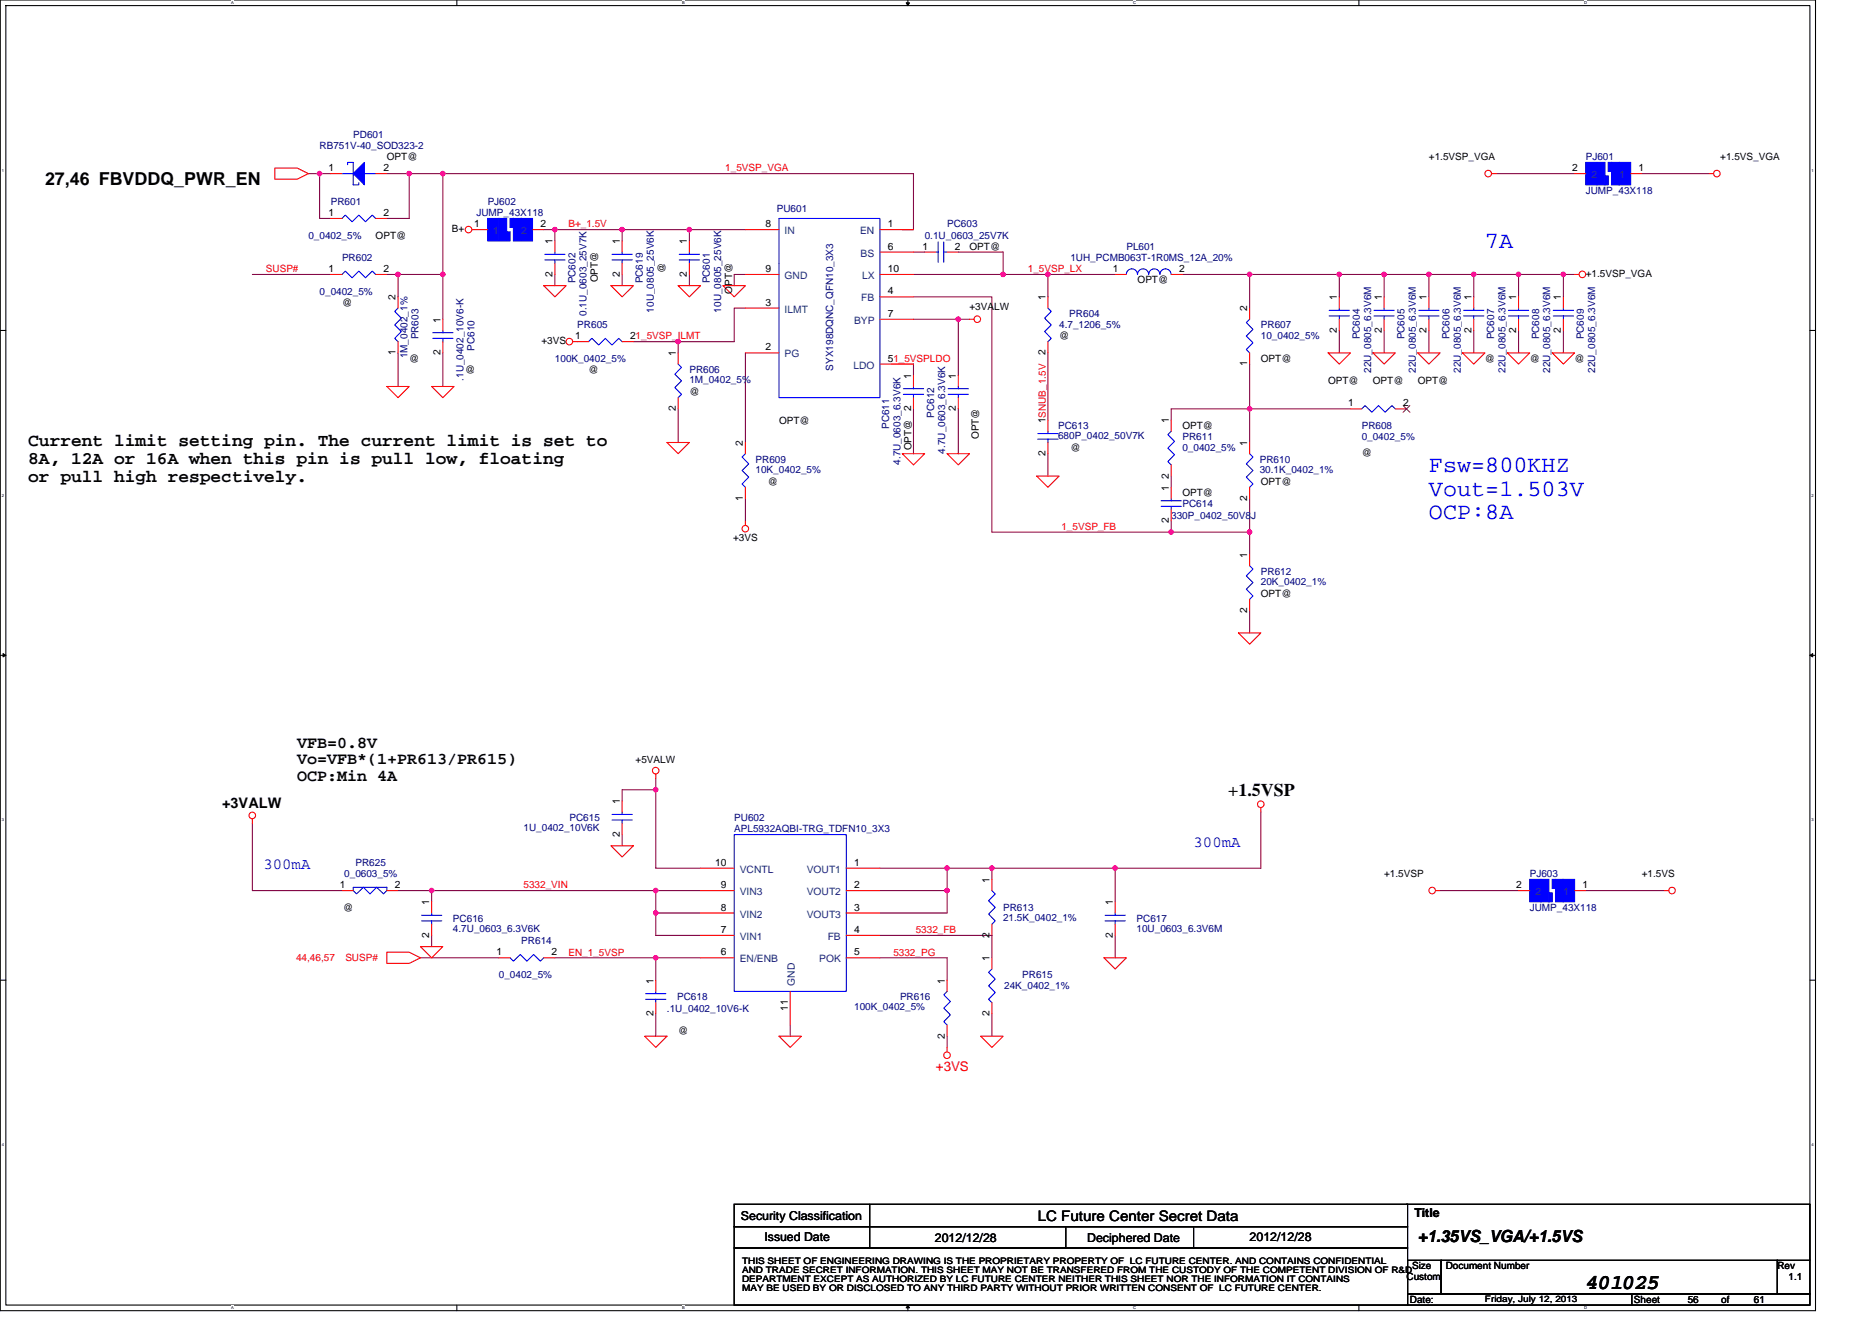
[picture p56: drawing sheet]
<svg xmlns="http://www.w3.org/2000/svg" width="297mm" height="210mm" viewBox="0 0 297 210" stroke-linecap="round" stroke-linejoin="round" font-family="sans-serif">
<defs><g id="words">
<g font-size="3.7" fill="#00f">
<text x="235.6" y="39.4">7A</text>
<text x="226.7" y="75">Fsw=800KHZ</text>
<text x="226.7" y="78.7">Vout=1.503V</text>
<text x="226.7" y="82.4">OCP:8A</text>
</g>
<text font-size="3.4" x="251.6" y="204.6">401025</text>
<g font-size="2.8">
<text x="7.1" y="29.3">27,46 FBVDDQ_PWR_EN</text>
<text x="4.5" y="70.8">Current limit setting pin. The current limit is set to</text>
<text x="4.5" y="73.6">8A, 12A or 16A when this pin is pull low, floating</text>
<text x="4.5" y="76.5">or pull high respectively.</text>
<text x="194.9" y="126.3">+1.5VSP</text>
</g>
<g font-size="2.6">
<text x="47.2" y="118.7">VFB=0.8V</text>
<text x="47.2" y="121.3">Vo=VFB*(1+PR613/PR615)</text>
<text x="47.2" y="124">OCP:Min 4A</text>
<text x="225" y="197.1">+1.35VS_VGA/+1.5VS</text>
</g>
<g font-size="2.5" fill="#00f">
<text x="41.8" y="138">300mA</text>
<text x="189.4" y="134.4">300mA</text>
</g>
<g font-size="2.3">
<text x="35.2" y="128.2">+3VALW</text>
<text x="164.7" y="193.7">LC Future Center Secret Data</text>
</g>
<text font-size="2.1" fill="#f00" x="148.5" y="169.9">+3VS</text>
<g font-size="1.9">
<text x="117.6" y="193.6">Security Classification</text>
<text x="121.3" y="197">Issued Date</text>
<text x="148.3" y="197.2">2012/12/28</text>
<text x="172.5" y="197.2">Deciphered Date</text>
<text x="198.3" y="197">2012/12/28</text>
<text x="224.4" y="193.1">Title</text>
</g>
<g font-size="1.6" fill="#000080">
<text x="50.7" y="23.6">RB751V-40_SOD323-2</text>
<text x="56" y="21.9">PD601</text>
<text x="251.6" y="25.4">PJ601</text>
<text x="52.5" y="32.5">PR601</text>
<text x="75.6" y="34.3">JUMP_43X118</text>
<text x="77.4" y="32.5">PJ602</text>
<text x="123.3" y="33.6">PU601</text>
<text x="251.6" y="30.8">JUMP_43X118</text>
<text x="48.9" y="37.9">0_0402_5%</text>
<text x="54.3" y="41.4">PR602</text>
<text x="146.7" y="37.9">0.1U_0603_25V7K</text>
<text x="150.3" y="36.1">PC603</text>
<text x="169.8" y="41.4">1UH_PCMB063T-1R0MS_12A_20%</text>
<text x="178.7" y="39.6">PL601</text>
<text x="50.7" y="46.8">0_0402_5%</text>
<text x="91.3" y="45" transform="rotate(-90 91.3 45)">PC602</text>
<text x="102" y="45" transform="rotate(-90 102 45)">PC619</text>
<text x="112.6" y="45" transform="rotate(-90 112.6 45)">PC601</text>
<text x="66.4" y="53.9" transform="rotate(-90 66.4 53.9)">PR603</text>
<text x="91.6" y="52.1">PR605</text>
<text x="93.1" y="50.1" transform="rotate(-90 93.1 50.1)">0.1U_0603_25V7K</text>
<text x="103.8" y="49.6" transform="rotate(-90 103.8 49.6)">10U_0805_25V6K</text>
<text x="114.4" y="49.6" transform="rotate(-90 114.4 49.6)">10U_0805_25V6K</text>
<text x="168.1" y="52.1">4.7_1206_5%</text>
<text x="169.7" y="50.3">PR604</text>
<text x="200.1" y="52.1">PR607</text>
<text x="200.1" y="53.9">10_0402_5%</text>
<text x="215.8" y="53.9" transform="rotate(-90 215.8 53.9)">PC604</text>
<text x="222.9" y="53.9" transform="rotate(-90 222.9 53.9)">PC605</text>
<text x="230" y="53.9" transform="rotate(-90 230 53.9)">PC606</text>
<text x="237.1" y="53.9" transform="rotate(-90 237.1 53.9)">PC607</text>
<text x="244.2" y="53.9" transform="rotate(-90 244.2 53.9)">PC608</text>
<text x="251.3" y="53.9" transform="rotate(-90 251.3 53.9)">PC609</text>
<text x="64.6" y="56.9" transform="rotate(-90 64.6 56.9)">1M_0402_1%</text>
<text x="75.3" y="55.6" transform="rotate(-90 75.3 55.6)">PC610</text>
<text x="88.1" y="57.4">100K_0402_5%</text>
<text x="109.4" y="59.2">PR606</text>
<text x="132.2" y="58.8" transform="rotate(-90 132.2 58.8)">SYX198DQNC_QFN10_3X3</text>
<text x="217.5" y="59.2" transform="rotate(-90 217.5 59.2)">22U_0805_6.3V6M</text>
<text x="224.7" y="59.2" transform="rotate(-90 224.7 59.2)">22U_0805_6.3V6M</text>
<text x="231.8" y="59.2" transform="rotate(-90 231.8 59.2)">22U_0805_6.3V6M</text>
<text x="238.9" y="59.2" transform="rotate(-90 238.9 59.2)">22U_0805_6.3V6M</text>
<text x="246" y="59.2" transform="rotate(-90 246 59.2)">22U_0805_6.3V6M</text>
<text x="253.1" y="59.2" transform="rotate(-90 253.1 59.2)">22U_0805_6.3V6M</text>
<text x="73.5" y="60.5" transform="rotate(-90 73.5 60.5)">.1U_0402_10V6-K</text>
<text x="109.4" y="60.8">1M_0402_5%</text>
<text x="141.1" y="68.1" transform="rotate(-90 141.1 68.1)">PC611</text>
<text x="148.2" y="66.3" transform="rotate(-90 148.2 66.3)">PC612</text>
<text x="167.9" y="68.1">PC613</text>
<text x="167.9" y="69.7">680P_0402_50V7K</text>
<text x="187.6" y="69.9">PR611</text>
<text x="187.6" y="71.6">0_0402_5%</text>
<text x="216.1" y="68.1">PR608</text>
<text x="216.1" y="69.9">0_0402_5%</text>
<text x="119.9" y="73.4">PR609</text>
<text x="119.9" y="75">10K_0402_5%</text>
<text x="142.9" y="73.8" transform="rotate(-90 142.9 73.8)">4.7U_0603_6.3V6K</text>
<text x="150" y="72" transform="rotate(-90 150 72)">4.7U_0603_6.3V6K</text>
<text x="199.9" y="73.4">PR610</text>
<text x="199.9" y="75">30.1K_0402_1%</text>
<text x="185.8" y="82.3">330P_0402_50V8J</text>
<text x="187.6" y="80.5">PC614</text>
<text x="200.1" y="91.2">PR612</text>
<text x="200.1" y="92.8">20K_0402_1%</text>
<text x="83.1" y="131.9">1U_0402_10V6K</text>
<text x="90.4" y="130.3">PC615</text>
<text x="116.5" y="130.3">PU602</text>
<text x="56.4" y="137.4">PR625</text>
<text x="116.5" y="132.1">APL5932AQBI-TRG_TDFN10_3X3</text>
<text x="54.6" y="139.2">0_0603_5%</text>
<text x="242.7" y="139.2">PJ603</text>
<text x="71.9" y="146.3">PC616</text>
<text x="71.9" y="147.9">4.7U_0603_6.3V6K</text>
<text x="82.7" y="149.9">PR614</text>
<text x="159.2" y="144.5">PR613</text>
<text x="159.2" y="146.2">21.5K_0402_1%</text>
<text x="180.3" y="146.3">PC617</text>
<text x="180.3" y="147.9">10U_0603_6.3V6M</text>
<text x="242.7" y="144.5">JUMP_43X118</text>
<text x="79.2" y="155.2">0_0402_5%</text>
<text x="162.2" y="155.2">PR615</text>
<text x="105.8" y="160.5">.1U_0402_10V6-K</text>
<text x="107.4" y="158.8">PC618</text>
<text x="135.5" y="160.4">100K_0402_5%</text>
<text x="142.8" y="158.8">PR616</text>
<text x="159.3" y="157">24K_0402_1%</text>
</g>
<g font-size="1.6">
<text x="52.1" y="27.2">1</text>
<text x="60.9" y="27.2">2</text>
<text x="61.4" y="25.4">OPT@</text>
<text x="226.7" y="25.4">+1.5VSP_VGA</text>
<text x="249.5" y="27.2">2</text>
<text x="260" y="27.2">1</text>
<text x="273" y="25.4">+1.5VS_VGA</text>
<text x="52.1" y="34.3">1</text>
<text x="60.9" y="34.3">2</text>
<text x="59.6" y="37.9">OPT@</text>
<text x="71.7" y="36.8">B+</text>
<text x="75.2" y="36.1">1</text>
<text x="85.7" y="36.1">2</text>
<text x="87.7" y="38.8" transform="rotate(-90 87.7 38.8)">1</text>
<text x="98.3" y="38.8" transform="rotate(-90 98.3 38.8)">1</text>
<text x="109" y="38.8" transform="rotate(-90 109 38.8)">1</text>
<text x="121.5" y="36.1">8</text>
<text x="140.9" y="39.6">6</text>
<text x="140.9" y="36.1">1</text>
<text x="146.4" y="39.6">1</text>
<text x="151.5" y="39.6">2</text>
<text x="153.8" y="39.6">OPT@</text>
<text x="52.1" y="43.2">1</text>
<text x="60.9" y="43.2">2</text>
<text x="62.8" y="47.6" transform="rotate(-90 62.8 47.6)">2</text>
<text x="87.7" y="43.9" transform="rotate(-90 87.7 43.9)">2</text>
<text x="94.9" y="44.8" transform="rotate(-90 94.9 44.8)">OPT@</text>
<text x="98.3" y="43.9" transform="rotate(-90 98.3 43.9)">2</text>
<text x="105.5" y="43.4" transform="rotate(-90 105.5 43.4)">@</text>
<text x="109" y="43.9" transform="rotate(-90 109 43.9)">2</text>
<text x="116.2" y="46.6" transform="rotate(-90 116.2 46.6)">OPT@</text>
<text x="121.5" y="43.2">9</text>
<text x="140.9" y="43.2">10</text>
<text x="140.9" y="46.7">4</text>
<text x="165.9" y="47.6" transform="rotate(-90 165.9 47.6)">1</text>
<text x="176.6" y="43.2">1</text>
<text x="180.5" y="45">OPT@</text>
<text x="187.1" y="43.2">2</text>
<text x="212.1" y="47.6" transform="rotate(-90 212.1 47.6)">1</text>
<text x="219.2" y="47.6" transform="rotate(-90 219.2 47.6)">1</text>
<text x="226.4" y="47.6" transform="rotate(-90 226.4 47.6)">1</text>
<text x="233.5" y="47.6" transform="rotate(-90 233.5 47.6)">1</text>
<text x="240.6" y="47.6" transform="rotate(-90 240.6 47.6)">1</text>
<text x="247.7" y="47.6" transform="rotate(-90 247.7 47.6)">1</text>
<text x="251.6" y="43.9">+1.5VSP_VGA</text>
<text x="54.3" y="48.5">@</text>
<text x="69.9" y="51.2" transform="rotate(-90 69.9 51.2)">1</text>
<text x="91.2" y="53.8">1</text>
<text x="100" y="53.8">21_5VSP_ILMT</text>
<text x="121.5" y="48.5">3</text>
<text x="140.9" y="50.3">7</text>
<text x="153.8" y="49.3">+3VALW</text>
<text x="168.1" y="53.9">@</text>
<text x="197.9" y="49.4" transform="rotate(-90 197.9 49.4)">2</text>
<text x="212.1" y="52.8" transform="rotate(-90 212.1 52.8)">2</text>
<text x="219.2" y="52.8" transform="rotate(-90 219.2 52.8)">2</text>
<text x="226.4" y="52.8" transform="rotate(-90 226.4 52.8)">2</text>
<text x="233.5" y="52.8" transform="rotate(-90 233.5 52.8)">2</text>
<text x="240.6" y="52.8" transform="rotate(-90 240.6 52.8)">2</text>
<text x="247.7" y="52.8" transform="rotate(-90 247.7 52.8)">2</text>
<text x="62.8" y="56.4" transform="rotate(-90 62.8 56.4)">1</text>
<text x="64.9" y="57.4">@</text>
<text x="69.9" y="56.4" transform="rotate(-90 69.9 56.4)">2</text>
<text x="73.8" y="59.2">@</text>
<text x="85.9" y="54.6">+3VS</text>
<text x="93.4" y="59.2">@</text>
<text x="107.2" y="56.5" transform="rotate(-90 107.2 56.5)">1</text>
<text x="121.5" y="55.6">2</text>
<text x="140.9" y="57.4">51_5VSPLDO</text>
<text x="165.9" y="56.4" transform="rotate(-90 165.9 56.4)">2</text>
<text x="197.9" y="58.2" transform="rotate(-90 197.9 58.2)">1</text>
<text x="200.1" y="57.4">OPT@</text>
<text x="235.6" y="57.4">@</text>
<text x="242.7" y="57.4">@</text>
<text x="249.8" y="57.4">@</text>
<text x="107.2" y="65.3" transform="rotate(-90 107.2 65.3)">2</text>
<text x="109.4" y="62.8">@</text>
<text x="144.6" y="65.3" transform="rotate(-90 144.6 65.3)">2</text>
<text x="144.6" y="60.1" transform="rotate(-90 144.6 60.1)">1</text>
<text x="151.7" y="65.3" transform="rotate(-90 151.7 65.3)">2</text>
<text x="151.7" y="60.1" transform="rotate(-90 151.7 60.1)">1</text>
<text x="210.7" y="61">OPT@</text>
<text x="213.9" y="64.5">1</text>
<text x="217.8" y="61">OPT@</text>
<text x="222.6" y="64.5">2</text>
<text x="225" y="61">OPT@</text>
<text x="117.9" y="70.8" transform="rotate(-90 117.9 70.8)">2</text>
<text x="123.6" y="67.4">OPT@</text>
<text x="144.6" y="71.5" transform="rotate(-90 144.6 71.5)">OPT@</text>
<text x="155.3" y="69.7" transform="rotate(-90 155.3 69.7)">OPT@</text>
<text x="165.9" y="67.2" transform="rotate(-90 165.9 67.2)">1SNUB_1.5V</text>
<text x="169.8" y="71.6">@</text>
<text x="185.5" y="67.2" transform="rotate(-90 185.5 67.2)">1</text>
<text x="187.6" y="68.1">OPT@</text>
<text x="197.9" y="70.8" transform="rotate(-90 197.9 70.8)">1</text>
<text x="121.8" y="77">@</text>
<text x="165.9" y="72.4" transform="rotate(-90 165.9 72.4)">2</text>
<text x="185.5" y="77.9" transform="rotate(-90 185.5 77.9)">1</text>
<text x="185.5" y="75.9" transform="rotate(-90 185.5 75.9)">2</text>
<text x="200.1" y="77">OPT@</text>
<text x="216.1" y="72.4">@</text>
<text x="117.9" y="79.5" transform="rotate(-90 117.9 79.5)">1</text>
<text x="185.5" y="83.1" transform="rotate(-90 185.5 83.1)">2</text>
<text x="187.6" y="78.8">OPT@</text>
<text x="197.9" y="79.5" transform="rotate(-90 197.9 79.5)">2</text>
<text x="116.3" y="85.9">+3VS</text>
<text x="197.9" y="88.5" transform="rotate(-90 197.9 88.5)">1</text>
<text x="200.1" y="94.8">OPT@</text>
<text x="197.9" y="97.3" transform="rotate(-90 197.9 97.3)">2</text>
<text x="100.9" y="121.1">+5VALW</text>
<text x="98.3" y="127.7" transform="rotate(-90 98.3 127.7)">1</text>
<text x="98.3" y="132.8" transform="rotate(-90 98.3 132.8)">2</text>
<text x="113.5" y="137.4">10</text>
<text x="135.5" y="137.4">1</text>
<text x="53.9" y="141">1</text>
<text x="62.6" y="141">2</text>
<text x="68.1" y="143.7" transform="rotate(-90 68.1 143.7)">1</text>
<text x="114.4" y="141">9</text>
<text x="135.5" y="141">2</text>
<text x="157" y="140.1" transform="rotate(-90 157 140.1)">1</text>
<text x="176.6" y="143.7" transform="rotate(-90 176.6 143.7)">1</text>
<text x="219.6" y="139.2">+1.5VSP</text>
<text x="240.6" y="141">2</text>
<text x="251.1" y="141">1</text>
<text x="260.5" y="139.2">+1.5VS</text>
<text x="54.4" y="144.5">@</text>
<text x="68.1" y="148.8" transform="rotate(-90 68.1 148.8)">2</text>
<text x="114.4" y="148.1">7</text>
<text x="114.4" y="144.5">8</text>
<text x="135.5" y="144.5">3</text>
<text x="135.5" y="148.1">4</text>
<text x="157" y="148.8" transform="rotate(-90 157 148.8)">2</text>
<text x="176.6" y="148.8" transform="rotate(-90 176.6 148.8)">2</text>
<text x="78.8" y="151.6">1</text>
<text x="87.5" y="151.6">2</text>
<text x="114.4" y="151.6">6</text>
<text x="135.5" y="151.6">5</text>
<text x="157" y="152.5" transform="rotate(-90 157 152.5)">1</text>
<text x="103.7" y="161.3" transform="rotate(-90 103.7 161.3)">2</text>
<text x="103.7" y="156.1" transform="rotate(-90 103.7 156.1)">1</text>
<text x="125" y="160.4" transform="rotate(-90 125 160.4)">11</text>
<text x="149.9" y="156.1" transform="rotate(-90 149.9 156.1)">1</text>
<text x="157" y="161.3" transform="rotate(-90 157 161.3)">2</text>
<text x="107.6" y="164.1">@</text>
<text x="149.9" y="164.8" transform="rotate(-90 149.9 164.8)">2</text>
<text x="223.2" y="203.2">Custom</text>
<text x="224.1" y="201.4">Size</text>
<text x="229.4" y="201.4">Document Number</text>
<text x="282" y="201.4">Rev</text>
<text x="283.8" y="203.2">1.1</text>
<text x="223.7" y="206.8">Date:</text>
<text x="259.3" y="206.8">Sheet</text>
<text x="267.8" y="206.8">56</text>
<text x="273.1" y="206.8">of</text>
<text x="278.3" y="206.8">61</text>
</g>
<g font-size="1.6" fill="#f00">
<text x="115.1" y="27.2">1_5VSP_VGA</text>
<text x="90.2" y="36.1">B+_1.5V</text>
<text x="42.2" y="43.2">SUSP#</text>
<text x="163.1" y="43.2">1_5VSP_LX</text>
<text x="168.4" y="84.1">1_5VSP_FB</text>
<text x="83.1" y="141">5332_VIN</text>
<text x="145.3" y="148.1">5332_FB</text>
<text x="47" y="152.5">44,46,57</text>
<text x="54.8" y="152.5">SUSP#</text>
<text x="90.2" y="151.7">EN_1_5VSP</text>
<text x="141.7" y="151.7">5332_PG</text>
</g>
<g font-size="1.6" fill="#004080">
<text x="252.5" y="28.3">2</text>
<text x="257" y="28.3">1</text>
<text x="78.3" y="37.2">1</text>
<text x="82.7" y="37.2">2</text>
<text x="124.5" y="37.2">IN</text>
<text x="136.5" y="37.2">EN</text>
<text x="136.6" y="40.7">BS</text>
<text x="124.5" y="44.3">GND</text>
<text x="136.7" y="47.8">FB</text>
<text x="136.8" y="44.3">LX</text>
<text x="124.5" y="49.6">ILMT</text>
<text x="135.5" y="51.4">BYP</text>
<text x="124.5" y="56.7">PG</text>
<text x="135.4" y="58.5">LDO</text>
<text x="117.4" y="142.1">VIN3</text>
<text x="117.4" y="138.5">VCNTL</text>
<text x="128" y="138.5">VOUT1</text>
<text x="128" y="142.1">VOUT2</text>
<text x="243.6" y="142.1">2</text>
<text x="248.1" y="142.1">1</text>
<text x="117.4" y="149.2">VIN1</text>
<text x="117.4" y="145.6">VIN2</text>
<text x="128" y="145.6">VOUT3</text>
<text x="131.3" y="149.2">FB</text>
<text x="117.4" y="152.7">EN/ENB</text>
<text x="130" y="152.7">POK</text>
<text x="126.1" y="156.5" transform="rotate(-90 126.1 156.5)">GND</text>
</g>
<g font-size="1.4">
<text x="117.7" y="200.6">THIS SHEET OF ENGINEERING DRAWING IS THE PROPRIETARY PROPERTY OF LC FUTURE CENTER. AND CONTAINS CONFIDENTIAL</text>
<text x="117.7" y="202">AND TRADE SECRET INFORMATION. THIS SHEET MAY NOT BE TRANSFERED FROM THE CUSTODY OF THE COMPETENT DIVISION OF R&amp;D</text>
<text x="117.7" y="203.5">DEPARTMENT EXCEPT AS AUTHORIZED BY LC FUTURE CENTER NEITHER THIS SHEET NOR THE INFORMATION IT CONTAINS</text>
<text x="117.7" y="205">MAY BE USED BY OR DISCLOSED TO ANY THIRD PARTY WITHOUT PRIOR WRITTEN CONSENT OF LC FUTURE CENTER.</text>
<text x="235.6" y="206.6">Friday, July 12, 2013</text>
</g>
<g font-size=".6">
<text x="36.7" y=".7">A</text>
<text x="108.3" y=".7">B</text>
<text x="179.8" y=".7">C</text>
<text x="251.4" y=".7">D</text>
<text x=".3" y="27.2">1</text>
<text x="287.4" y="27.2">1</text>
<text x=".3" y="78.8">2</text>
<text x="287.4" y="78.8">2</text>
<text x=".3" y="130.4">3</text>
<text x="287.4" y="130.4">3</text>
<text x=".3" y="181.9">4</text>
<text x="287.4" y="181.9">4</text>
<text x="36.7" y="207.8">A</text>
<text x="108.3" y="207.8">B</text>
<text x="179.8" y="207.8">C</text>
<text x="251.4" y="207.8">D</text>
</g>
</g></defs>
<path d="M0 0h288.1v208h-288.1zM.9 .9h286.3v206.2h-286.3z" fill="none" stroke="#000" stroke-width=".17"/>
<g fill="#fff">
<path d="M36.7 .1h.4v.7h-.4z"/>
<path d="M36.7 207.2h.4v.7h-.4z"/>
</g>
<path d="M72.5 0v.9M72.5 207.1v.9" fill="none" stroke="#000" stroke-width=".17"/>
<g fill="#fff">
<path d="M108.3 .1h.4v.7h-.4z"/>
<path d="M108.3 207.2h.4v.7h-.4z"/>
</g>
<path d="M144.1 0v.9M144.1 207.1v.9" fill="none" stroke="#000" stroke-width=".17"/>
<path d="M143.8 .4h.5l-.2 .5zM144.1 207.1l.2 .5h-.5z" fill="#000" stroke="#000" stroke-width=".16"/>
<g fill="#fff">
<path d="M179.8 .1h.5v.7h-.5z"/>
<path d="M179.8 207.2h.5v.7h-.5z"/>
</g>
<path d="M215.6 0v.9M215.6 207.1v.9" fill="none" stroke="#000" stroke-width=".17"/>
<g fill="#fff">
<path d="M251.4 .1h.4v.7h-.4z"/>
<path d="M251.4 207.2h.4v.7h-.4z"/>
<path d="M.3 26.7h.3v.7h-.3z"/>
<path d="M287.4 26.7h.4v.7h-.4z"/>
<path d="M.3 78.2h.3v.7h-.3z"/>
<path d="M287.4 78.2h.4v.7h-.4z"/>
</g>
<path d="M0 52.5h.9M287.2 52.5h.9" fill="none" stroke="#000" stroke-width=".17"/>
<g fill="#fff">
<path d="M.3 129.8h.3v.7h-.3z"/>
<path d="M287.4 129.8h.4v.7h-.4z"/>
</g>
<path d="M0 104h.9M287.2 104h.9" fill="none" stroke="#000" stroke-width=".17"/>
<path d="M.5 103.7l.4 .3-.4 .3zM287.2 104l.4-.3v.6z" fill="#000" stroke="#000" stroke-width=".16"/>
<g fill="#fff">
<path d="M.3 181.4h.3v.7h-.3z"/>
<path d="M287.4 181.4h.4v.7h-.4z"/>
</g>
<g fill="none" stroke="#000" stroke-width=".17">
<path d="M0 155.6h.9M287.2 155.6h.9M116.5 191.1h106.8v3.6h-106.8zM116.5 194.7h106.8v3.4h-106.8zM116.5 198.1h106.8v9h-106.8zM138 191.1v7M169.1 194.7v3.4M189.4 194.7v3.4M223.2 191.1h64v8.9M223.3 200h5.4v5.4h-5.4zM223.3 205.4h35.6v1.7h-35.6zM228.7 200h53.3v5.4h-53.3z"/>
<path d="M258.9 205.4h28.3v1.7h-28.3zM282 200h5.2v5.4h-5.2z"/>
</g>
<g fill="none" stroke="#800040" stroke-width=".17">
<path d="M48.9 27.6h1.8v7.1h1.8M50.7 27.6h1.8M61.4 27.6h3.5v7.1h-3.5M64.9 27.6h5.4M70.3 27.6v16M70.3 27.6h74.6v8.8h-1.7M86.3 36.4h1.8M88.1 36.4h10.6v1.8M88.1 36.4v1.8M98.7 36.4h10.7M109.4 36.4v1.8M109.4 36.4h8.9"/>
<path d="M237.4 27.6h12.4M260.5 27.6h10.7M40 43.6h12.5M61.4 43.6h1.8M63.2 43.6h7.1M63.2 43.6v3.5M63.2 56v5.3M70.3 43.6v7.1M70.3 56v5.3M88.1 43.6v1.7M98.7 43.6v1.7M100.5 54.2h7.1v1.8"/>
<path d="M109.4 43.6v1.7M118.3 56v14.2M118.3 48.9h-1.8v5.3h-8.9M118.3 43.6h-1.8v1.7M141.4 57.8h3.5v1.8M144.9 47.1h12.5v37.4h28.4M144.9 50.7h7.2M144.9 43.6h14.3M144.9 40h1.8M152.1 40h7.1v3.6M153.8 50.7h-1.7v8.9M159.2 43.6h7.1v3.5"/>
<path d="M166.3 56v10.7M166.3 43.6h10.7M187.6 43.6h10.7M198.3 43.6v5.3M198.3 57.8v7.1M198.3 43.6h14.2M212.5 43.6v3.5M212.5 52.5v3.5M212.5 43.6h7.1v3.5M219.6 43.6h7.1M219.6 52.5v3.5M226.7 43.6v3.5"/>
<path d="M226.7 52.5v3.5M226.7 43.6h7.1v3.5M233.8 43.6h7.2v3.5M233.8 52.5v3.5M241 43.6h7.1v3.5M241 52.5v3.5M248.1 52.5v3.5M248.1 43.6h1.7M107.6 64.9v5.3M118.3 79.1v3.6M144.9 64.9v7.1M152.1 64.9v7.1"/>
<path d="M166.3 72v3.6M185.8 75.6v1.7M198.3 64.9v5.3M198.3 79.1v5.4M198.3 64.9h-12.5v1.8M198.3 64.9h16M185.8 84.5h12.5v3.5M185.8 82.7v1.8M198.3 96.9v3.6M40 130.7v10.7h14.3M98.7 132.5v1.7M104.1 125.3v12.5h7.1"/>
<path d="M104.1 123.6v1.7M104.1 125.3h-5.4v1.8M139.6 137.8h10.7M150.3 137.8v3.6M150.3 137.8h7.1M157.4 137.8v1.8M157.4 137.8h19.6M177 137.8v5.3M200.1 128.9v8.9h-23.1M63.2 141.4h5.3M66.7 152h12.5M68.5 141.4h35.6"/>
<path d="M68.5 141.4v1.7M68.5 148.5v1.7M88.1 152h16M104.1 152v3.6M104.1 152h7.1M104.1 141.4v7.1h7.1M104.1 144.9h7.1M104.1 141.4h7.1M139.6 141.4h10.7M139.6 152h10.7v3.6M139.6 148.5h17.8v3.5M150.3 141.4v3.5h-10.7"/>
<path d="M177 148.5v3.5M228.5 141.4h12.5M251.6 141.4h12.5M104.1 160.9v3.6M125.4 162.7v1.8M150.3 164.5v1.7M157.4 160.9v3.6"/>
</g>
<g fill="#f0f" stroke="#f0f" stroke-width=".17">
<circle cx="63.1" cy="43.5" r=".35"/>
<circle cx="166.3" cy="43.5" r=".35"/>
<circle cx="159.2" cy="43.5" r=".35"/>
<circle cx="219.6" cy="43.5" r=".35"/>
<circle cx="212.5" cy="43.5" r=".35"/>
<circle cx="226.7" cy="43.5" r=".35"/>
<circle cx="240.9" cy="43.5" r=".35"/>
<circle cx="233.8" cy="43.5" r=".35"/>
<circle cx="70.3" cy="43.5" r=".35"/>
<circle cx="70.3" cy="27.5" r=".35"/>
<circle cx="248.1" cy="43.5" r=".35"/>
<circle cx="107.6" cy="54.2" r=".35"/>
<circle cx="198.3" cy="43.5" r=".35"/>
<circle cx="198.3" cy="84.4" r=".35"/>
<circle cx="198.3" cy="64.9" r=".35"/>
<circle cx="185.8" cy="84.4" r=".35"/>
<circle cx="64.9" cy="27.5" r=".35"/>
<circle cx="50.7" cy="27.5" r=".35"/>
<circle cx="176.9" cy="137.8" r=".35"/>
<circle cx="157.4" cy="137.8" r=".35"/>
<circle cx="150.3" cy="141.3" r=".35"/>
<circle cx="104" cy="144.9" r=".35"/>
<circle cx="150.3" cy="137.8" r=".35"/>
<circle cx="104" cy="125.3" r=".35"/>
<circle cx="104" cy="152" r=".35"/>
<circle cx="104" cy="141.3" r=".35"/>
<circle cx="68.5" cy="141.3" r=".35"/>
<circle cx="152" cy="50.7" r=".35"/>
<circle cx="109.4" cy="36.4" r=".35"/>
<circle cx="98.7" cy="36.4" r=".35"/>
<circle cx="88" cy="36.4" r=".35"/>
</g>
<g fill="none" stroke="#f00" stroke-width=".17">
<path d="M43.6 26.7h3.6l1.7 .9-1.7 .8h-3.6zM52.5 27.6h1.8M52.5 34.7h1.8M59.6 27.6h1.8M59.6 34.7h1.8M74.9 36.4h2.5M84.5 36.4h1.8M88.1 38.2v1.8M98.7 38.2v1.8M109.4 38.2v1.8M118.3 36.4h5.3M139.6 36.4h5.3"/>
<path d="M236.7 27.6h.7M249.8 27.6h1.8M258.7 27.6h1.8M271.2 27.6h.7M52.5 43.6h1.8M59.6 43.6h1.8M63.2 54.2v1.8M63.2 47.1v1.8M70.3 50.7v1.8M70.3 54.2v1.8M86.3 45.3h3.5l-1.7 1.8zM88.1 41.8v1.8"/>
<path d="M90.9 54.2h2.5M96.9 45.3h3.6l-1.8 1.8zM98.7 41.8v1.8M98.7 54.2h1.8M107.6 45.3h3.6l-1.8 1.8zM107.6 56v1.8M109.4 41.8v1.8M114.7 45.3h3.6l-1.8 1.8zM118.3 48.9h5.3M118.3 56h5.3M118.3 43.6h5.3M139.6 50.7h5.3"/>
<path d="M139.6 40h5.3M139.6 43.6h5.3M139.6 47.1h5.3M139.6 57.8h5.3M144.9 59.6v1.7M146.7 40h1.8M150.3 40h1.8M152.1 59.6v1.7M153.8 50.7h.8M166.3 47.1v1.8M166.3 54.2v1.8M176.9 43.6h1.8"/>
<path d="M185.8 43.6h1.8M198.3 56v1.8M198.3 48.9v1.8M210.7 56h3.6l-1.8 1.8zM212.5 47.1v1.8M212.5 50.7v1.8M217.8 56h3.6l-1.8 1.8zM219.6 47.1v1.8M219.6 50.7v1.8M225 56h3.5l-1.8 1.8zM226.7 47.1v1.8M226.7 50.7v1.8"/>
<path d="M232.1 56h3.5l-1.8 1.8zM233.8 47.1v1.8M233.8 50.7v1.8M239.2 56h3.5l-1.7 1.8zM241 47.1v1.8M241 50.7v1.8M246.3 56h3.5l-1.7 1.8zM248.1 47.1v1.8M248.1 50.7v1.8M249.8 43.6h.8M61.4 61.3h3.5l-1.7 1.8zM68.5 61.3h3.5l-1.7 1.8z"/>
<path d="M105.8 70.2h3.6l-1.8 1.8zM107.6 63.1v1.8M118.3 77.3v1.8M118.3 70.2v1.8M143.2 72h3.5l-1.8 1.8zM144.9 63.1v1.8M150.3 72h3.5l-1.7 1.8zM152.1 63.1v1.8M164.5 75.6h3.6l-1.8 1.7zM166.3 66.7v1.8M166.3 70.2v1.8M185.8 77.3v1.8"/>
<path d="M185.8 66.7v1.8M185.8 73.8v1.8M198.3 70.2v1.8M198.3 77.3v1.8M214.3 64.9h1.8M221.4 64.9h1.8M118.3 82.7v.7M185.8 80.9v1.8M198.3 88v1.8M198.3 95.1v1.8M196.5 100.5h3.6l-1.8 1.7zM40 130v.7"/>
<path d="M96.9 134.2h3.6l-1.8 1.8zM98.7 127.1v1.8M98.7 130.7v1.8M104.1 122.9v.7M111.2 137.8h5.3M134.3 137.8h5.3M157.4 139.6v1.8M200.1 128.2v.7M54.3 141.4h1.7M61.4 151.1h3.5l1.8 .9-1.8 .9h-3.5zM61.4 141.4h1.8M66.7 150.2h3.6l-1.8 1.8z"/>
<path d="M68.5 143.1v1.8M68.5 146.7v1.8M79.2 152h1.7M86.3 152h1.8M104.1 155.6v1.8M104.1 159.1v1.8M111.2 152h5.3M111.2 148.5h5.3M111.2 144.9h5.3M111.2 141.4h5.3M125.4 157.4v5.3M134.3 141.4h5.3"/>
<path d="M134.3 144.9h5.3M134.3 148.5h5.3M134.3 152h5.3M150.3 155.6v1.8M157.4 152v1.8M157.4 159.1v1.8M157.4 146.7v1.8M175.2 152h3.5l-1.7 1.8zM177 143.1v1.8M177 146.7v1.8M227.8 141.4h.7M241 141.4h1.7"/>
<path d="M249.8 141.4h1.8M264.1 141.4h.7M102.3 164.5h3.5l-1.7 1.7zM123.6 164.5h3.6l-1.8 1.7zM150.3 166.2v.8M150.3 162.7v1.8M155.6 164.5h3.6l-1.8 1.7z"/>
<circle cx="74.3" cy="36.4" r=".52"/>
<circle cx="236.1" cy="27.5" r=".52"/>
<circle cx="272.4" cy="27.5" r=".52"/>
<circle cx="90.3" cy="54.2" r=".52"/>
<circle cx="155.1" cy="50.7" r=".52"/>
<circle cx="251.1" cy="43.6" r=".52"/>
<circle cx="118.3" cy="83.9" r=".52"/>
<circle cx="40" cy="129.4" r=".52"/>
<circle cx="104" cy="122.3" r=".52"/>
<circle cx="200" cy="127.6" r=".52"/>
<circle cx="227.2" cy="141.3" r=".52"/>
<circle cx="265.3" cy="141.3" r=".52"/>
<circle cx="150.3" cy="167.5" r=".52"/>
</g>
<g fill="none" stroke="#00f" stroke-width=".17">
<path d="M54.3 34.7l.5-.6 1.1 1.1 1-1.1 1.1 1.1 1.1-1.1 .5 .6M54.3 27.6h1.7M55.2 26.1v-.3h.8v3.5h.9v-.3M57.8 27.6h1.8M123.6 34.7h16v28.4h-16zM148.9 38.4v3.2M149.8 38.4v3.2M54.3 43.6l.5-.6 1.1 1.1 1-1.1 1.1 1.1 1.1-1.1 .5 .6M63.2 48.9l-.6 .5 1.1 1.1-1.1 1.1 1.1 1-1.1 1.1 .6 .5M68.7 53.7h3.2M68.7 52.8h3.2M70.3 52.5v.3"/>
<path d="M70.3 53.7v.5M86.4 41.3h3.3M86.4 40.4h3.3M88.1 40v.4M88.1 41.3v.5M93.4 54.2l.5-.5 1.1 1.1 1.1-1.1 1 1.1 1.1-1.1 .5 .5M97.1 41.3h3.2M97.1 40.4h3.2M98.7 40v.4M98.7 41.3v.5M107.6 57.8l.5 .5-1 1.1 1 1.1-1 1 1 1.1-.5 .5M107.8 41.3h3.2"/>
<path d="M107.8 40.4h3.2M109.4 40v.4M109.4 41.3v.5M148.5 40h.4M149.8 40h.5M166.3 48.9l.5 .5-1 1.1 1 1.1-1 1 1 1.1-.5 .5M184 43.5a.89 .89 0 0 0-.8-.8 .89 .89 0 0 0-.9 .8 .89 .89 0 0 0-.9-.8 .89 .89 0 0 0-.9 .8 .88 .88 0 0 0-.9-.8 .88 .88 0 0 0-.9 .8M185.8 43.5a.88 .88 0 0 0-.9-.8 .88 .88 0 0 0-.8 .8M198.3 50.7l-.5 .5 1 1.1-1 1 1 1.1-1 1.1 .5 .5M210.9 50.1h3.2M210.9 49.3h3.2M212.5 48.9v.4"/>
<path d="M212.5 50.1v.6M218 50.1h3.2M218 49.3h3.2M219.6 48.9v.4M219.6 50.1v.6M225.1 50.1h3.2M225.1 49.3h3.2M226.7 48.9v.4M226.7 50.1v.6M232.2 50.1h3.3M232.2 49.3h3.3M233.8 48.9v.4"/>
<path d="M233.8 50.1v.6M239.3 50.1h3.3M239.3 49.3h3.3M241 48.9v.4M241 50.1v.6M246.5 50.1h3.2M246.5 49.3h3.2M248.1 48.9v.4M248.1 50.1v.6M118.3 72l-.6 .5 1.1 1.1-1.1 1.1 1.1 1-1.1 1.1 .6 .5M143.3 62.6h3.3M143.3 61.7h3.3"/>
<path d="M144.9 61.3v.4M144.9 62.6v.5M150.4 62.6h3.3M150.4 61.7h3.3M152.1 61.3v.4M152.1 62.6v.5M164.7 69.7h3.2M164.7 68.8h3.2M166.3 68.5v.3M166.3 69.7v.5M184.2 79.5h3.2M185.8 79.1v.4"/>
<path d="M185.8 68.5l-.5 .5 1.1 1.1-1.1 1 1.1 1.1-1.1 1.1 .5 .5M198.3 72l.5 .5-1 1.1 1 1.1-1 1 1 1.1-.5 .5M216.1 64.9l.5-.5 1.1 1 1-1 1.1 1 1.1-1 .5 .5M184.2 80.4h3.2M185.8 80.4v.5M198.3 89.8l.5 .5-1 1.1 1 1.1-1 1 1 1.1-.5 .5M97.1 130.2h3.2M97.1 129.3h3.2M98.7 128.9v.4M98.7 130.2v.5M116.5 132.5h17.8v24.9h-17.8zM56 140.8h5.4v.6l-.5 .5-1.1-1.1-1.1 1.1-1-1.1-1.1 1.1-.6-.5z"/>
<path d="M66.9 146.2h3.2M66.9 145.3h3.2M68.5 144.9v.4M68.5 146.2v.5M80.9 152l.6 .5 1-1 1.1 1 1.1-1 1 1 .6-.5M102.4 158.6h3.3M102.4 157.7h3.3M104.1 157.4v.3M104.1 158.6v.5M150.3 157.4l-.5 .5 1 1.1-1 1 1 1.1-1 1.1 .5 .5M157.4 153.8l-.5 .5 1 1.1-1 1.1 1 1-1 1.1 .5 .5M157.4 141.4l.5 .5-1 1.1 1 1-1 1.1 1 1.1-.5 .5"/>
<path d="M175.3 146.2h3.3M175.3 145.3h3.3M177 144.9v.4M177 146.2v.5"/>
</g>
<g fill="#00f" stroke="#00f" stroke-width=".17">
<path d="M56 27.6l1.8-1.8v3.5z"/>
<path d="M77.4 34.7h1.8v3.5h-1.8z" fill-rule="evenodd"/>
<path d="M79.2 34.7h1.2v3.5h-1.2z" fill-rule="evenodd"/>
<path d="M80.4 36.8h.5v1.4h-.5z" fill-rule="evenodd"/>
<path d="M80.9 34.7h.6v1.4h-.6z" fill-rule="evenodd"/>
<path d="M81.5 34.7h1.2v3.5h-1.2z" fill-rule="evenodd"/>
<path d="M82.7 34.7h1.8v3.5h-1.8z" fill-rule="evenodd"/>
<path d="M257 25.8h1.7v3.5h-1.7z" fill-rule="evenodd"/>
<path d="M255.7 25.8h1.3v3.5h-1.3z" fill-rule="evenodd"/>
<path d="M255.2 25.8h.5v1.4h-.5z" fill-rule="evenodd"/>
<path d="M254.7 27.9h.5v1.4h-.5z" fill-rule="evenodd"/>
<path d="M253.4 25.8h1.3v3.5h-1.3z" fill-rule="evenodd"/>
<path d="M251.6 25.8h1.8v3.5h-1.8z" fill-rule="evenodd"/>
<path d="M248.1 139.6h1.7v3.5h-1.7z" fill-rule="evenodd"/>
<path d="M246.8 139.6h1.3v3.5h-1.3z" fill-rule="evenodd"/>
<path d="M246.3 139.6h.5v1.4h-.5z" fill-rule="evenodd"/>
<path d="M245.8 141.7h.5v1.4h-.5z" fill-rule="evenodd"/>
<path d="M244.5 139.6h1.3v3.5h-1.3z" fill-rule="evenodd"/>
<path d="M242.7 139.6h1.8v3.5h-1.8z" fill-rule="evenodd"/>
</g>
<path d="M222.6 64.4l1.1 1M223.7 64.4l-1.1 1" fill="none" stroke="#804000" stroke-width=".16"/>
<use href="#words"/>
</svg>
